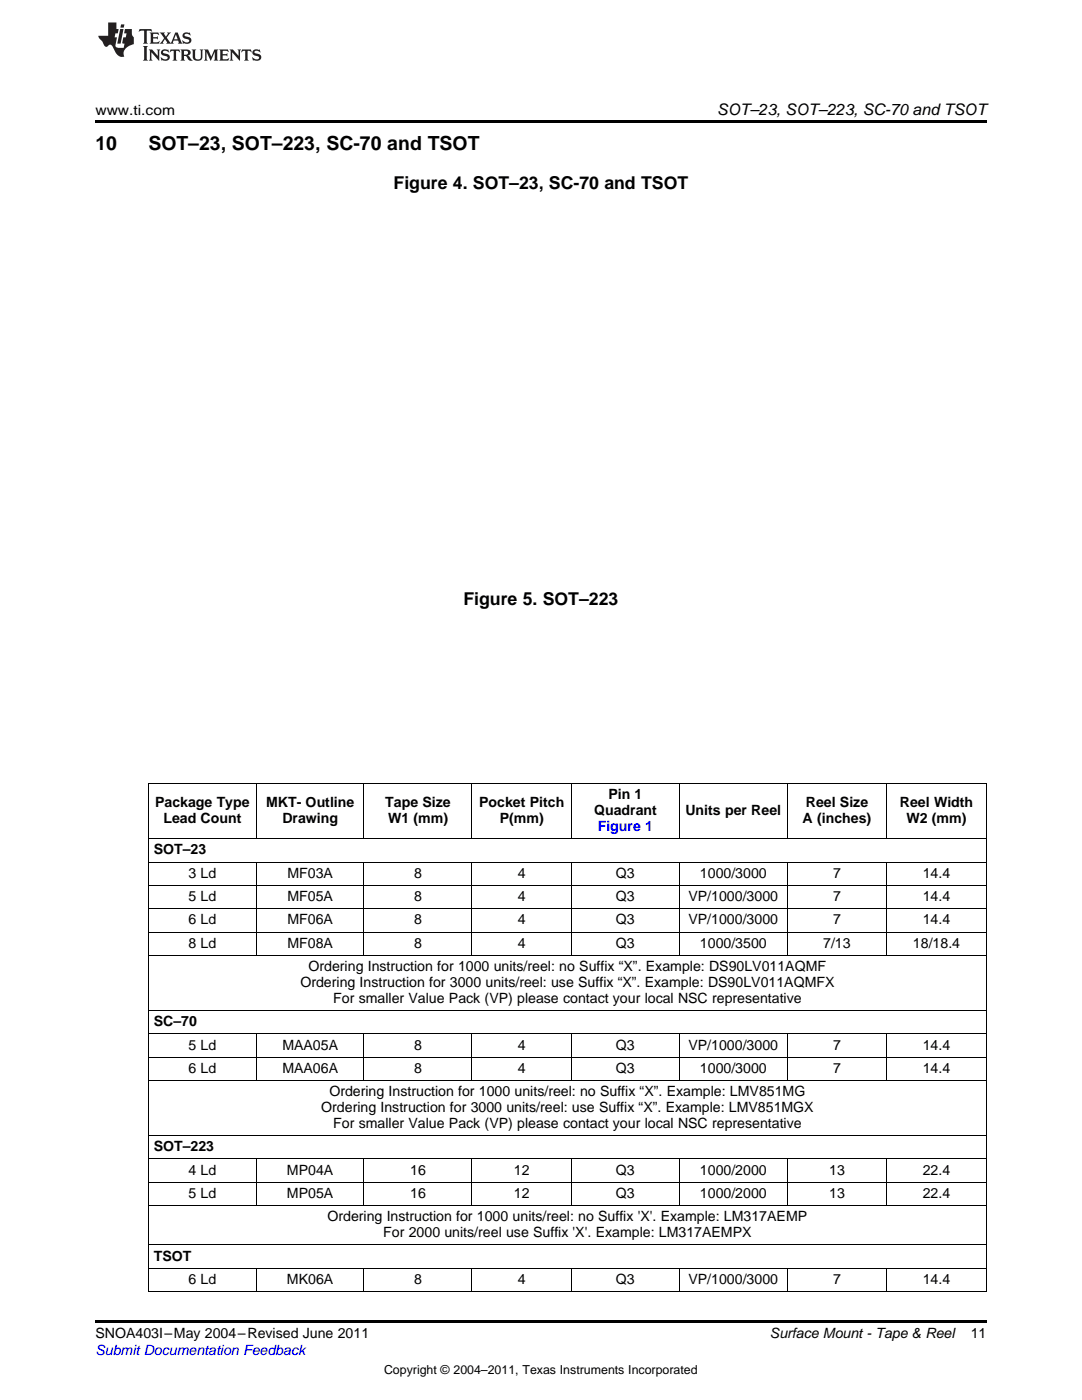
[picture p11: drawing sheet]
<svg xmlns="http://www.w3.org/2000/svg" width="216mm" height="279mm" viewBox="0 0 216 279" stroke-linecap="round" stroke-linejoin="round" font-family="sans-serif">
<defs><g id="words">
<g font-size="3.9">
<text x="19" y="30">10</text>
<text x="29.6" y="30">SOT–23, SOT–223, SC-70 and TSOT</text>
</g>
<g font-size="3.5">
<text x="78.5" y="37.8">Figure 4. SOT–23, SC-70 and TSOT</text>
<text x="92.5" y="120.8">Figure 5. SOT–223</text>
</g>
<text font-size="3.2" x="143.1" y="23">SOT–23, SOT–223, SC-70 and TSOT</text>
<g font-size="2.8">
<text x="19" y="23">www.ti.com</text>
<text x="30.9" y="161.1">Package Type</text>
<text x="53.1" y="161.1">MKT- Outline</text>
<text x="76.9" y="161.1">Tape Size</text>
<text x="95.6" y="161.1">Pocket Pitch</text>
<text x="121.4" y="159.5">Pin 1</text>
<text x="160.8" y="161.1">Reel Size</text>
<text x="179.6" y="161.1">Reel Width</text>
<text x="32.6" y="164.3">Lead Count</text>
<text x="56.3" y="164.3">Drawing</text>
<text x="77.4" y="164.3">W1 (mm)</text>
<text x="99.7" y="164.3">P(mm)</text>
<text x="118.5" y="162.7">Quadrant</text>
<text x="136.8" y="162.7">Units per Reel</text>
<text x="160.2" y="164.3">A (inches)</text>
<text x="180.9" y="164.3">W2 (mm)</text>
<text x="30.7" y="170.5">SOT–23</text>
<text x="37.6" y="175.2">3 Ld</text>
<text x="37.6" y="179.8">5 Ld</text>
<text x="57.4" y="175.2">MF03A</text>
<text x="57.4" y="179.8">MF05A</text>
<text x="82.6" y="175.2">8</text>
<text x="82.6" y="179.8">8</text>
<text x="103.3" y="175.2">4</text>
<text x="103.3" y="179.8">4</text>
<text x="122.9" y="175.2">Q3</text>
<text x="122.9" y="179.8">Q3</text>
<text x="137.4" y="179.8">VP/1000/3000</text>
<text x="139.7" y="175.2">1000/3000</text>
<text x="166.2" y="175.2">7</text>
<text x="166.2" y="179.8">7</text>
<text x="184.1" y="175.2">14.4</text>
<text x="184.1" y="179.8">14.4</text>
<text x="37.6" y="184.5">6 Ld</text>
<text x="57.4" y="184.5">MF06A</text>
<text x="82.6" y="184.5">8</text>
<text x="103.3" y="184.5">4</text>
<text x="122.9" y="184.5">Q3</text>
<text x="137.4" y="184.5">VP/1000/3000</text>
<text x="166.2" y="184.5">7</text>
<text x="184.1" y="184.5">14.4</text>
<text x="37.6" y="189.2">8 Ld</text>
<text x="57.4" y="189.2">MF08A</text>
<text x="82.6" y="189.2">8</text>
<text x="103.3" y="189.2">4</text>
<text x="122.9" y="189.2">Q3</text>
<text x="139.7" y="189.2">1000/3500</text>
<text x="164.3" y="189.2">7/13</text>
<text x="182.2" y="189.2">18/18.4</text>
<text x="59.9" y="197">Ordering Instruction for 3000 units/reel: use Suffix “X”. Example: DS90LV011AQMFX</text>
<text x="61.6" y="193.8">Ordering Instruction for 1000 units/reel: no Suffix “X”. Example: DS90LV011AQMF</text>
<text x="66.5" y="200.2">For smaller Value Pack (VP) please contact your local NSC representative</text>
<text x="30.7" y="204.8">SC–70</text>
<text x="37.6" y="209.5">5 Ld</text>
<text x="56.3" y="209.5">MAA05A</text>
<text x="82.6" y="209.5">8</text>
<text x="103.3" y="209.5">4</text>
<text x="122.9" y="209.5">Q3</text>
<text x="137.4" y="209.5">VP/1000/3000</text>
<text x="166.2" y="209.5">7</text>
<text x="184.1" y="209.5">14.4</text>
<text x="37.6" y="214.1">6 Ld</text>
<text x="56.3" y="214.1">MAA06A</text>
<text x="82.6" y="214.1">8</text>
<text x="103.3" y="214.1">4</text>
<text x="122.9" y="214.1">Q3</text>
<text x="139.7" y="214.1">1000/3000</text>
<text x="166.2" y="214.1">7</text>
<text x="184.1" y="214.1">14.4</text>
<text x="64.1" y="222">Ordering Instruction for 3000 units/reel: use Suffix “X”. Example: LMV851MGX</text>
<text x="65.7" y="218.8">Ordering Instruction for 1000 units/reel: no Suffix “X”. Example: LMV851MG</text>
<text x="66.5" y="225.1">For smaller Value Pack (VP) please contact your local NSC representative</text>
<text x="30.7" y="229.8">SOT–223</text>
<text x="37.6" y="234.5">4 Ld</text>
<text x="37.6" y="239.1">5 Ld</text>
<text x="57.3" y="234.5">MP04A</text>
<text x="57.3" y="239.1">MP05A</text>
<text x="81.8" y="234.5">16</text>
<text x="81.8" y="239.1">16</text>
<text x="102.6" y="234.5">12</text>
<text x="102.6" y="239.1">12</text>
<text x="122.9" y="234.5">Q3</text>
<text x="122.9" y="239.1">Q3</text>
<text x="139.7" y="234.5">1000/2000</text>
<text x="139.7" y="239.1">1000/2000</text>
<text x="165.5" y="234.5">13</text>
<text x="165.5" y="239.1">13</text>
<text x="184.1" y="234.5">22.4</text>
<text x="184.1" y="239.1">22.4</text>
<text x="65.3" y="243.8">Ordering Instruction for 1000 units/reel: no Suffix 'X'. Example: LM317AEMP</text>
<text x="30.7" y="251.6">TSOT</text>
<text x="76.5" y="246.9">For 2000 units/reel use Suffix 'X'. Example: LM317AEMPX</text>
<text x="37.6" y="256.3">6 Ld</text>
<text x="57.3" y="256.3">MK06A</text>
<text x="82.6" y="256.3">8</text>
<text x="103.3" y="256.3">4</text>
<text x="122.9" y="256.3">Q3</text>
<text x="137.4" y="256.3">VP/1000/3000</text>
<text x="166.2" y="256.3">7</text>
<text x="184.1" y="256.3">14.4</text>
<text x="19" y="267.1">SNOA403I–May 2004–Revised June 2011</text>
<text x="153.6" y="267.1">Surface Mount - Tape &amp; Reel</text>
<text x="193.7" y="267">11</text>
</g>
<g font-size="2.8" fill="#00f">
<text x="119.3" y="165.9">Figure 1</text>
<text x="19" y="270.4">Submit Documentation Feedback</text>
</g>
<text font-size="2.5" x="76.6" y="274.2">Copyright © 2004–2011, Texas Instruments Incorporated</text>
</g></defs>
<g fill="#231f20">
<path d="M27.8 5.8l-.1 .6 .5-.3h.5l.1 .2v2.1l-.3 .3h1l-.2-.3v-2.1v-.2h.6l.4 .3-.1-.6zM29.9 6.5l.2 .4v1.5l-.2 .3h1.8l.1-.5a1.04 1.04 0 0 1-1.2 .1v-.6h.5l.4 .2v-.7l-.4 .2h-.5v-.6h.8l.3 .2-.1-.5zM31.9 6.5l.9 1.1-1 1.1h.9l-.2-.2 .4-.7 .5 .7-.2 .2h1.5l-.2-.2 .1-.4h.9l.2 .4-.2 .2h.9l-.2-.3-.7-1.9h-.5l-.9 2.1-.8-1.1 .8-1h-.8l.2 .3-.4 .5-.4-.6 .2-.2zM35.1 6.9l.4 .9h-.8zM36.6 6.6a.63 .63 0 0 0-.2 .7 .63 .63 0 0 0 .6 .4l.6 .2 .2 .2a.75 .75 0 0 1-.8 .4 .75 .75 0 0 1-.6-.5l.1 .7 .2-.1a1.11 1.11 0 0 0 1.5-.5 1.13 1.13 0 0 0-1.3-.9v-.3a1.04 1.04 0 0 1 1.1 .2l-.1-.6-.2 .1-.5-.1zM28.5 9.2l.3 .3v2.2l-.3 .4h1l-.2-.4v-2.2l.2-.3zM29.7 9.9l.2 .3v1.5l-.2 .4h.7l-.2-.4v-1.3l1.6 1.7v-1.9l.2-.3h-.7l.2 .3v.9l-1.1-1.2zM32.3 10a.62 .62 0 0 0-.2 .7 .62 .62 0 0 0 .6 .4l.6 .2 .2 .2a.76 .76 0 0 1-.8 .4 .76 .76 0 0 1-.6-.5l.1 .7 .2-.1a1.11 1.11 0 0 0 1.5-.6 1.13 1.13 0 0 0-1.3-.8v-.3a1.04 1.04 0 0 1 1.1 .1l-.1-.5-.2 .1-.5-.2zM34 9.9l-.1 .6a.61 .61 0 0 1 .7-.3l.1 1.5-.3 .4h1l-.3-.4 .1-1.5a.63 .63 0 0 1 .7 .3l-.1-.6zM36 9.9l.2 .3v1.5l-.2 .4h.9l-.2-.2v-.7l.6 .2a.76 .76 0 0 0 1.1 .6l-1-.9a.58 .58 0 0 0 .6-.6 .58 .58 0 0 0-.5-.6zM36.7 10.2l.1-.1a.45 .45 0 0 1 .6 .1 .45 .45 0 0 1 .1 .5l-.8 .2zM38.2 9.9l.2 .2a2.17 2.17 0 0 0 .4 1.9 .99 .99 0 0 0 1.6-.7v-1.1l.2-.3h-.7l.1 .2a1.92 1.92 0 0 1-.1 1.7 .6 .6 0 0 1-1-.5v-1.1l.2-.3zM40.7 9.9l.2 .3v1.5l-.2 .4h.7l-.2-.4v-1.4l.8 1.8 .9-1.8v1.4l-.2 .4h.9l-.3-.4v-1.5l.3-.3h-.8l-.6 1.4-.7-1.4zM43.7 9.9l.3 .3v1.5l-.3 .4h1.9l.1-.6a1.04 1.04 0 0 1-1.3 .2v-.6h.6l.4 .1v-.6l-.4 .2h-.6l.1-.6h.7l.4 .2-.1-.5zM45.8 9.9l.2 .3v1.5l-.2 .4h.8l-.3-.4v-1.3l1.6 1.7v-1.9l.2-.3h-.7l.2 .3v.9l-1.1-1.2zM48.3 9.9l-.1 .6a.61 .61 0 0 1 .7-.3v1.5l-.2 .4h.9l-.2-.4v-1.5a.63 .63 0 0 1 .8 .3l-.1-.6zM50.6 10a.62 .62 0 0 0-.2 .7 .62 .62 0 0 0 .6 .4l.6 .2 .1 .2a.76 .76 0 0 1-.7 .4 .76 .76 0 0 1-.6-.5l.1 .7 .1-.1a1.11 1.11 0 0 0 1.5-.6 1.13 1.13 0 0 0-1.2-.8l-.1-.3a1.04 1.04 0 0 1 1.2 .1l-.2-.5-.1 .1-.5-.2z"/>
<path d="M21.6 4.5v2.6h-2l.1 .4 .8 .9a.91 .91 0 0 0 .9 .9 .56 .56 0 0 1 .5-.4 .56 .56 0 0 1 .5 .3l.4 .8a1.53 1.53 0 0 0 2 1.3 1.54 1.54 0 0 1 1-2.1l.9-.4-.1-1.4a1.52 1.52 0 0 1-.3-1.6h-1.4l-.1 .9h.5l-.2 .8h-.5l-.2 .9v.2l.4 .1-.1 .9a1.93 1.93 0 0 1-1.6-.3l.2-1.8h-.4l.1-.8h.5l.2-.9h-.5v-1.3zM24 5.8l-.6 2.9h.7l.5-2.9zM24.2 4.9l-.2 .6h.7l.1-.6z"/>
</g>
<path d="M19 24h177.8v.6h-177.8zM19 263.5h177.8v.6h-177.8z" fill="#000"/>
<g fill="none" stroke="#000" stroke-width=".2">
<path d="M29.6 156.4h167.2M29.7 156.4v101.4M51.1 156.4v11M72.6 156.4v11M94.1 156.4v11M114 156.4v11M135.5 156.4v11M157 156.4v11M176.9 156.4v11M196.8 156.4v101.4M29.6 176.7h167.2M29.6 172h167.2"/>
<path d="M29.6 167.4h167.2M51.1 172.1v18.6M72.6 172.1v18.6M94.1 172.1v18.6M114 172.1v18.6M135.5 172.1v18.6M157 172.1v18.6M176.9 172.1v18.6M29.6 190.7h167.2M29.6 186h167.2M29.6 181.3h167.2M29.6 215.6h167.2"/>
<path d="M29.6 211h167.2M29.6 206.3h167.2M29.6 201.7h167.2M51.1 206.4v9.3M72.6 206.4v9.3M94.1 206.4v9.3M114 206.4v9.3M135.5 206.4v9.3M157 206.4v9.3M176.9 206.4v9.3M29.6 236h167.2M29.6 231.3h167.2"/>
<path d="M29.6 226.6h167.2M51.1 231.4v9.3M72.6 231.4v9.3M94.1 231.4v9.3M114 231.4v9.3M135.5 231.4v9.3M157 231.4v9.3M176.9 231.4v9.3M29.6 257.8h167.2M29.6 253.1h167.2M29.6 248.4h167.2M29.6 240.6h167.2"/>
<path d="M51.1 253.2v4.6M72.6 253.2v4.6M94.1 253.2v4.6M114 253.2v4.6M135.5 253.2v4.6M157 253.2v4.6M176.9 253.2v4.6"/>
</g>
<use href="#words"/>
</svg>
